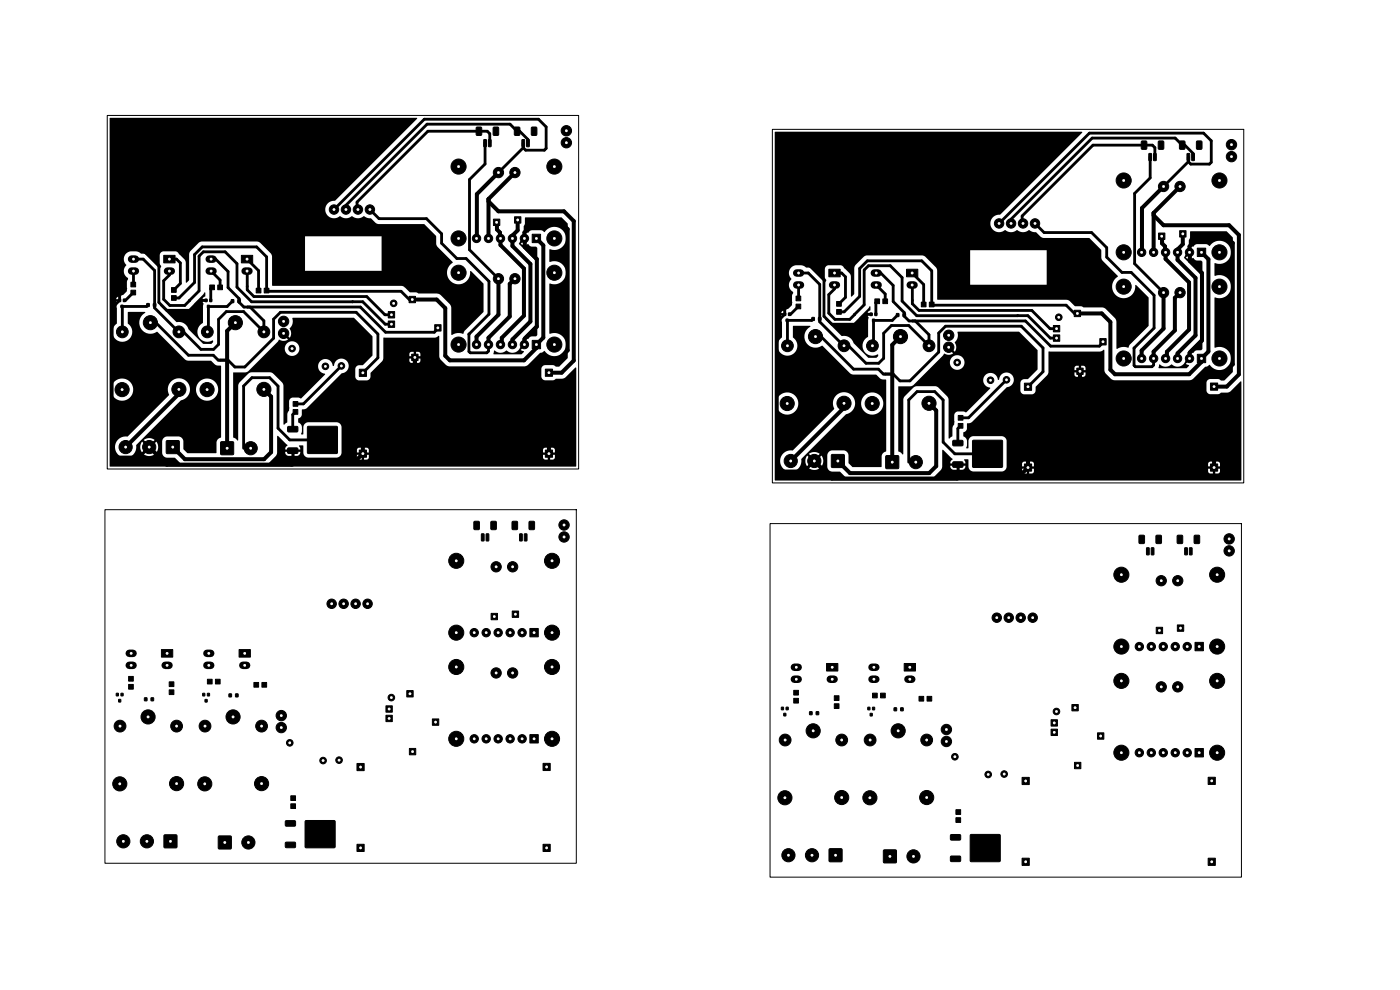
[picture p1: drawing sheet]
<svg xmlns="http://www.w3.org/2000/svg" width="297mm" height="210mm" viewBox="0 0 297 210" stroke-linecap="round" stroke-linejoin="round" font-family="sans-serif">
<g fill="#000" stroke="#000" stroke-width=".21">
<path d="M101.1 27l.9-.1 .2 .2v1.4l-.2 .2h-.7l-.3-.1zM102.6 29.6l.6 .1-.1 1.4-.5-.1zM103.6 29.6l.6 .1-.1 1.4-.5-.1zM104.7 27l.9-.1 .2 .2v1.4l-.2 .2h-.7l-.3-.1zM109.2 27l.9-.1 .2 .2v1.4l-.2 .2h-.7l-.3-.1zM110.7 29.6l.6 .1-.1 1.4-.5-.1zM111.7 29.6l.6 .1-.1 1.4-.5-.1zM112.8 27l.9-.1 .2 .2v1.4l-.2 .2h-.7l-.3-.1zM242.2 30l.9-.1 .2 .1v1.4l-.2 .3h-.7l-.3-.2zM243.7 32.6h.6l-.1 1.5-.5-.1zM244.7 32.6h.6l-.1 1.5-.5-.1zM245.8 30l.9-.1 .2 .1v1.4l-.2 .3h-.7l-.3-.2z"/>
<path d="M250.3 30l.9-.1 .2 .1v1.4l-.2 .3h-.7l-.3-.2zM251.8 32.6h.6l-.1 1.5-.5-.1zM252.8 32.6h.6l-.1 1.5-.5-.1zM253.9 30l.9-.1 .2 .1v1.4l-.2 .3h-.7l-.3-.2zM34.7 54.2h2.4v1.6h-2.4zM51.2 54.2h2.4v1.6h-2.4zM104.7 46.5h1.3v1.3h-1.3zM109.2 46h1.3v1.3h-1.3zM112.9 49.7h1.8v1.8h-1.8zM175.8 57.1h2.4v1.6h-2.4zM192.3 57.1h2.4v1.6h-2.4zM245.8 49.4h1.3v1.4h-1.3z"/>
<path d="M250.3 48.9h1.3v1.4h-1.3zM254 52.6h1.8v1.8h-1.8zM25.2 63.4h.4v.6h-.4zM25.7 64.7h.4v.6h-.4zM26.2 63.4h.4v.6h-.4zM27.8 61.6h1v1h-1zM27.8 59.9h1v1h-1zM31.1 64.4h.6v.6h-.6zM32.5 64.4h.6v.6h-.6zM36.4 61h1v1h-1zM36.4 62.7h1v1h-1zM43.5 63.5h.4v.5h-.4z"/>
<path d="M44 64.8h.4v.5h-.4zM44.5 60.5h1v1h-1zM44.5 63.5h.4v.5h-.4zM46.2 60.5h1v1h-1zM49.1 63.6h.5v.6h-.5zM50.5 63.6h.5v.6h-.5zM54.4 61.1h1v1h-1zM56.1 61.1h1v1h-1zM76.2 78.3h1.5v1.5h-1.5zM82.4 66.1h1.3v1.3h-1.3zM82.4 68.1h1.3v1.3h-1.3zM86.8 62.9h1.3v1.3h-1.3z"/>
<path d="M87.3 75.1h1.4v1.4h-1.4zM92.2 68.9h1.4v1.3h-1.4zM112.9 72.2h1.8v1.8h-1.8zM115.7 78.3h1.5v1.5h-1.5zM166.3 66.4h.4v.5h-.4zM166.8 67.7h.4v.5h-.4zM167.3 66.4h.4v.5h-.4zM168.9 64.5h1v1h-1zM168.9 62.8h1v1h-1zM172.2 67.4h.6v.6h-.6zM173.6 67.4h.6v.6h-.6zM177.5 64h1v1h-1z"/>
<path d="M177.5 65.7h1v1h-1zM184.6 66.4h.4v.5h-.4zM185.1 67.7h.4v.5h-.4zM185.6 63.4h1v1h-1zM185.6 66.4h.4v.5h-.4zM187.3 63.4h1v1h-1zM190.2 66.5h.5v.6h-.5zM191.6 66.5h.5v.6h-.5zM195.5 64.1h1v1h-1zM197.2 64.1h1v1h-1zM223.5 71h1.3v1.4h-1.3zM223.5 69h1.3v1.4h-1.3z"/>
<path d="M227.9 65.8h1.3v1.4h-1.3zM228.4 78.1h1.4v1.3h-1.4zM233.3 71.8h1.4v1.4h-1.4zM254 75.2h1.8v1.7h-1.8zM35.3 93.5h2.7v2.7h-2.7zM46.9 93.8h2.6v2.6h-2.6zM61.1 90.5h1.9l.2 .2v.8l-.2 .1h-1.8l-.2-.2zM61.1 95.1l1.9-.1 .2 .3v.7l-.2 .2h-1.8l-.2-.2zM62.2 85.2h1v1h-1zM62.2 86.9h1v1h-1zM65.3 90.5h6.2v5.6h-6.2zM76.2 95.5h1.5v1.5h-1.5z"/>
<path d="M115.7 95.5h1.5v1.5h-1.5zM176.4 96.5h2.7v2.6h-2.7zM188 96.7h2.6v2.7h-2.6zM202.2 93.5l1.9-.1 .2 .2v.8l-.2 .2h-1.8l-.2-.3zM202.2 98h1.9l.2 .2v.8l-.2 .2-1.8-.1-.2-.2zM203.3 88.1h1v1h-1zM203.3 89.8h1v1h-1zM206.4 93.4h6.2v5.7h-6.2zM217.3 81.3h1.5v1.5h-1.5zM217.3 98.4h1.5v1.5h-1.5zM256.8 81.2h1.5v1.6h-1.5zM256.8 98.4h1.5v1.5h-1.5z"/>
<path d="M100.6 110.6h.9l.2 .1v1.4l-.1 .3h-.8l-.3-.2zM102.2 113.3h.5l-.1 1.5-.5-.1zM103.2 113.3h.5l-.1 1.5-.5-.1zM104.2 110.6h.9l.2 .1v1.4l-.1 .3h-.8l-.3-.2zM108.7 110.6h.9l.2 .1v1.4l-.1 .3h-.8l-.3-.2zM110.3 113.3h.5l-.1 1.5-.5-.1zM111.3 113.3h.5l-.1 1.5-.5-.1zM112.3 110.6h.9l.2 .1v1.4l-.1 .3h-.8l-.3-.2zM241.7 113.6l.9-.1 .2 .2v1.4l-.1 .2h-.8l-.3-.1zM243.3 116.2l.5 .1-.1 1.4-.5-.1zM244.3 116.2l.5 .1-.1 1.4-.5-.1zM245.3 113.6l.9-.1 .2 .2v1.4l-.1 .2h-.8l-.3-.1z"/>
<path d="M249.8 113.6l.9-.1 .2 .2v1.4l-.1 .2h-.8l-.3-.1zM251.4 116.2l.5 .1-.1 1.4-.5-.1zM252.4 116.2l.5 .1-.1 1.4-.5-.1zM253.4 113.6l.9-.1 .2 .2v1.4l-.1 .2h-.8l-.3-.1zM34.2 137.8h2.4v1.6h-2.4zM50.7 137.8h2.4v1.6h-2.4zM104.2 130.1h1.3v1.4h-1.3zM108.7 129.6h1.3v1.4h-1.3zM112.4 133.3h1.8v1.8h-1.8zM245.3 133.1h1.3v1.3h-1.3zM249.8 132.6h1.3v1.3h-1.3zM253.5 136.3h1.8v1.7h-1.8z"/>
<path d="M24.7 147.1h.4v.5h-.4zM25.2 148.4h.4v.5h-.4zM25.7 147.1h.4v.5h-.4zM27.3 145.2h1v1h-1zM27.3 143.5h1v1h-1zM30.7 148h.5v.6h-.5zM32.1 148h.5v.6h-.5zM35.9 144.6h1v1h-1zM35.9 146.3h1v1h-1zM43 147.1h.4v.5h-.4zM43.5 148.4h.4v.5h-.4zM44 144.1h1v1h-1z"/>
<path d="M44 147.1h.4v.5h-.4zM45.7 144.1h1v1h-1zM48.6 147.2h.5v.6h-.5zM50 147.2h.5v.6h-.5zM53.9 144.8h1v1h-1zM55.6 144.8h1v1h-1zM81.9 151.7h1.3v1.4h-1.3zM81.9 149.7h1.3v1.4h-1.3zM86.3 146.5h1.3v1.3h-1.3zM91.7 152.5h1.4v1.4h-1.4zM112.4 155.8h1.8v1.8h-1.8zM165.8 150h.4v.6h-.4z"/>
<path d="M166.3 151.3h.4v.6h-.4zM166.8 150h.4v.6h-.4zM168.4 148.1h1v1h-1zM168.4 146.4h1v1h-1zM171.8 151h.5v.6h-.5zM173.2 151h.5v.6h-.5zM175.3 140.7h2.4v1.6h-2.4zM177 147.6h1v1h-1zM177 149.3h1v1h-1zM184.1 150h.4v.6h-.4zM184.6 151.3h.4v.6h-.4zM185.1 147h1v1h-1z"/>
<path d="M185.1 150h.4v.6h-.4zM186.8 147h1v1h-1zM189.7 150.2h.5v.6h-.5zM191.1 150.2h.5v.6h-.5zM191.8 140.7h2.4v1.6h-2.4zM195 147.7h1v1h-1zM196.7 147.7h1v1h-1zM223 152.7h1.3v1.3h-1.3zM223 154.7h1.3v1.3h-1.3zM227.4 149.4h1.3v1.4h-1.3zM232.8 155.5h1.4v1.3h-1.4zM34.8 177.1h2.7v2.7h-2.7z"/>
<path d="M46.4 177.4h2.6v2.6h-2.6zM60.6 174.1h2l.1 .2v.8l-.2 .2h-1.8l-.2-.3zM60.6 178.7l2-.1 .1 .3v.8l-.2 .1h-1.8l-.2-.2zM61.7 168.8h1v1h-1zM61.7 170.5h1v1h-1zM64.8 174.1h6.2v5.7h-6.2zM75.7 162h1.6v1.5h-1.6zM86.8 158.8h1.4v1.3h-1.4zM115.2 161.9h1.5v1.6h-1.5zM201.7 177.1l2-.1 .1 .3v.8l-.2 .1h-1.8l-.2-.2zM202.8 171.8h1v1h-1zM202.8 173.5h1v1h-1z"/>
<path d="M216.8 164.9h1.6v1.5h-1.6zM227.9 161.7h1.4v1.4h-1.4zM253.5 158.8h1.8v1.8h-1.8zM256.3 164.9h1.5v1.5h-1.5zM75.7 179.1h1.6v1.5h-1.6zM115.2 179.1h1.5v1.5h-1.5zM175.9 180.1h2.7v2.6h-2.7zM187.5 180.3h2.6v2.7h-2.6zM201.7 181.7l2-.1 .1 .2v.8l-.2 .2h-1.8l-.2-.3zM205.9 177.1h6.2v5.6h-6.2zM216.8 182.1h1.6v1.5h-1.6zM256.3 182.1h1.5v1.5h-1.5z"/>
<circle cx="97.3" cy="35.3" r=".17"/>
<circle cx="97.3" cy="35.3" r="1.6"/>
<circle cx="105.7" cy="36.6" r=".17"/>
<circle cx="105.7" cy="36.6" r="1.09"/>
<circle cx="109.2" cy="36.6" r=".18"/>
<circle cx="109.2" cy="36.6" r="1.09"/>
<circle cx="117.6" cy="35.3" r=".17"/>
<circle cx="117.6" cy="35.3" r="1.6"/>
<circle cx="120.2" cy="30.3" r="1.1"/>
<circle cx="120.2" cy="27.7" r="1.1"/>
<circle cx="120.2" cy="27.7" r=".17"/>
<circle cx="120.2" cy="30.3" r=".17"/>
<circle cx="238.4" cy="38.3" r="1.6"/>
<circle cx="238.4" cy="38.3" r=".17"/>
<circle cx="246.8" cy="39.6" r="1.09"/>
<circle cx="246.8" cy="39.6" r=".17"/>
<circle cx="250.3" cy="39.6" r=".17"/>
<circle cx="250.3" cy="39.6" r="1.09"/>
<circle cx="258.7" cy="38.3" r=".18"/>
<circle cx="258.7" cy="38.3" r="1.6"/>
<circle cx="261.3" cy="30.7" r=".18"/>
<circle cx="261.3" cy="33.2" r=".18"/>
<circle cx="261.3" cy="33.2" r="1.1"/>
<circle cx="261.3" cy="30.7" r="1.1"/>
<circle cx="28.3" cy="55" r=".17"/>
<circle cx="28.3" cy="57.5" r=".17"/>
<circle cx="35.9" cy="57.5" r=".17"/>
<circle cx="35.9" cy="55" r=".17"/>
<circle cx="44.8" cy="55" r=".17"/>
<circle cx="44.8" cy="57.5" r=".17"/>
<circle cx="52.4" cy="57.5" r=".17"/>
<circle cx="52.4" cy="55" r=".17"/>
<circle cx="70.9" cy="44.4" r="1"/>
<circle cx="70.9" cy="44.4" r=".17"/>
<circle cx="73.4" cy="44.4" r="1"/>
<circle cx="73.4" cy="44.4" r=".17"/>
<circle cx="75.9" cy="44.4" r="1"/>
<circle cx="75.9" cy="44.4" r=".17"/>
<circle cx="78.5" cy="44.4" r="1"/>
<circle cx="78.5" cy="44.4" r=".17"/>
<circle cx="97.3" cy="50.6" r=".17"/>
<circle cx="97.3" cy="57.9" r=".17"/>
<circle cx="97.3" cy="50.6" r="1.6"/>
<circle cx="97.3" cy="57.9" r="1.6"/>
<circle cx="101.1" cy="50.6" r=".89"/>
<circle cx="101.1" cy="50.6" r=".17"/>
<circle cx="103.6" cy="50.6" r=".89"/>
<circle cx="103.6" cy="50.6" r=".17"/>
<circle cx="105.4" cy="47.2" r=".18"/>
<circle cx="105.7" cy="59.1" r=".17"/>
<circle cx="105.7" cy="59.1" r="1.09"/>
<circle cx="106.2" cy="50.6" r=".89"/>
<circle cx="106.2" cy="50.6" r=".17"/>
<circle cx="108.7" cy="50.6" r=".89"/>
<circle cx="108.7" cy="50.6" r=".17"/>
<circle cx="109.2" cy="59.1" r="1.09"/>
<circle cx="109.2" cy="59.1" r=".18"/>
<circle cx="109.8" cy="46.7" r=".17"/>
<circle cx="111.3" cy="50.6" r=".89"/>
<circle cx="111.3" cy="50.6" r=".17"/>
<circle cx="113.8" cy="50.6" r=".17"/>
<circle cx="117.6" cy="50.6" r=".17"/>
<circle cx="117.6" cy="57.9" r=".17"/>
<circle cx="117.6" cy="50.6" r="1.6"/>
<circle cx="117.6" cy="57.9" r="1.6"/>
<circle cx="169.4" cy="57.9" r=".17"/>
<circle cx="177" cy="57.9" r=".17"/>
<circle cx="185.9" cy="57.9" r=".18"/>
<circle cx="193.5" cy="57.9" r=".18"/>
<circle cx="212" cy="47.4" r="1"/>
<circle cx="212" cy="47.4" r=".17"/>
<circle cx="214.5" cy="47.4" r="1"/>
<circle cx="214.5" cy="47.4" r=".17"/>
<circle cx="217" cy="47.4" r="1"/>
<circle cx="217" cy="47.4" r=".17"/>
<circle cx="219.6" cy="47.4" r="1"/>
<circle cx="219.6" cy="47.4" r=".17"/>
<circle cx="238.4" cy="53.5" r="1.6"/>
<circle cx="238.4" cy="53.5" r=".17"/>
<circle cx="242.2" cy="53.5" r=".89"/>
<circle cx="242.2" cy="53.5" r=".17"/>
<circle cx="244.7" cy="53.5" r=".89"/>
<circle cx="244.7" cy="53.5" r=".17"/>
<circle cx="246.5" cy="50.1" r=".18"/>
<circle cx="247.3" cy="53.5" r=".89"/>
<circle cx="247.3" cy="53.5" r=".17"/>
<circle cx="249.8" cy="53.5" r=".89"/>
<circle cx="249.8" cy="53.5" r=".17"/>
<circle cx="250.9" cy="49.6" r=".17"/>
<circle cx="252.4" cy="53.5" r=".89"/>
<circle cx="252.4" cy="53.5" r=".17"/>
<circle cx="254.9" cy="53.5" r=".18"/>
<circle cx="258.7" cy="53.5" r=".18"/>
<circle cx="258.7" cy="53.5" r="1.6"/>
<circle cx="26" cy="70.4" r=".18"/>
<circle cx="26" cy="70.4" r="1.25"/>
<circle cx="31.9" cy="68.4" r=".17"/>
<circle cx="31.9" cy="68.4" r="1.5"/>
<circle cx="38" cy="70.4" r=".18"/>
<circle cx="38" cy="70.4" r="1.25"/>
<circle cx="44" cy="70.4" r=".18"/>
<circle cx="44" cy="70.4" r="1.25"/>
<circle cx="49.9" cy="68.4" r=".18"/>
<circle cx="49.9" cy="68.4" r="1.5"/>
<circle cx="56" cy="70.4" r=".18"/>
<circle cx="56" cy="70.4" r="1.25"/>
<circle cx="60.2" cy="70.7" r="1.1"/>
<circle cx="60.2" cy="68.2" r="1.1"/>
<circle cx="60.2" cy="70.7" r=".17"/>
<circle cx="60.2" cy="68.2" r=".17"/>
<circle cx="62" cy="73.9" r=".7"/>
<circle cx="62" cy="74" r=".17"/>
<circle cx="69" cy="77.7" r=".17"/>
<circle cx="69" cy="77.7" r=".7"/>
<circle cx="72.4" cy="77.6" r=".7"/>
<circle cx="72.4" cy="77.6" r=".17"/>
<circle cx="77" cy="79.1" r=".17"/>
<circle cx="83" cy="66.8" r=".17"/>
<circle cx="83" cy="68.8" r=".17"/>
<circle cx="83.5" cy="64.3" r=".7"/>
<circle cx="83.5" cy="64.3" r=".18"/>
<circle cx="87.5" cy="63.5" r=".17"/>
<circle cx="88" cy="75.8" r=".17"/>
<circle cx="92.9" cy="69.6" r=".17"/>
<circle cx="97.3" cy="73.1" r=".17"/>
<circle cx="97.3" cy="73.1" r="1.6"/>
<circle cx="101.1" cy="73.1" r=".89"/>
<circle cx="101.1" cy="73.1" r=".17"/>
<circle cx="103.6" cy="73.1" r=".89"/>
<circle cx="103.6" cy="73.1" r=".17"/>
<circle cx="106.2" cy="73.1" r=".89"/>
<circle cx="106.2" cy="73.1" r=".17"/>
<circle cx="108.7" cy="73.1" r=".89"/>
<circle cx="108.7" cy="73.1" r=".17"/>
<circle cx="111.3" cy="73.1" r=".89"/>
<circle cx="111.3" cy="73.1" r=".17"/>
<circle cx="113.8" cy="73.1" r=".17"/>
<circle cx="116.5" cy="79.1" r=".17"/>
<circle cx="117.6" cy="73.1" r=".17"/>
<circle cx="117.6" cy="73.1" r="1.6"/>
<circle cx="167.1" cy="73.4" r=".17"/>
<circle cx="167.1" cy="73.3" r="1.25"/>
<circle cx="169.4" cy="60.5" r=".17"/>
<circle cx="173" cy="71.4" r=".18"/>
<circle cx="173" cy="71.4" r="1.5"/>
<circle cx="177" cy="60.5" r=".17"/>
<circle cx="179.1" cy="73.4" r=".17"/>
<circle cx="179.1" cy="73.3" r="1.25"/>
<circle cx="185.1" cy="73.4" r=".17"/>
<circle cx="185.1" cy="73.3" r="1.25"/>
<circle cx="185.9" cy="60.5" r=".18"/>
<circle cx="191" cy="71.4" r=".18"/>
<circle cx="191" cy="71.4" r="1.5"/>
<circle cx="193.5" cy="60.5" r=".18"/>
<circle cx="197.1" cy="73.4" r=".17"/>
<circle cx="197.1" cy="73.3" r="1.25"/>
<circle cx="201.3" cy="73.7" r="1.1"/>
<circle cx="201.3" cy="71.1" r="1.1"/>
<circle cx="201.3" cy="73.7" r=".17"/>
<circle cx="201.3" cy="71.1" r=".17"/>
<circle cx="203.1" cy="76.9" r=".7"/>
<circle cx="203.1" cy="76.9" r=".17"/>
<circle cx="224.1" cy="71.7" r=".17"/>
<circle cx="224.1" cy="69.7" r=".17"/>
<circle cx="224.6" cy="67.3" r=".7"/>
<circle cx="224.6" cy="67.3" r=".17"/>
<circle cx="228.6" cy="66.5" r=".17"/>
<circle cx="229.1" cy="78.8" r=".17"/>
<circle cx="234" cy="72.5" r=".17"/>
<circle cx="238.4" cy="60.8" r="1.6"/>
<circle cx="238.4" cy="76" r="1.6"/>
<circle cx="238.4" cy="76" r=".17"/>
<circle cx="238.4" cy="60.8" r=".17"/>
<circle cx="242.2" cy="76" r=".89"/>
<circle cx="242.2" cy="76" r=".17"/>
<circle cx="244.7" cy="76" r=".89"/>
<circle cx="244.7" cy="76" r=".17"/>
<circle cx="246.8" cy="62.1" r="1.09"/>
<circle cx="246.8" cy="62.1" r=".17"/>
<circle cx="247.3" cy="76" r=".89"/>
<circle cx="247.3" cy="76" r=".17"/>
<circle cx="249.8" cy="76" r=".89"/>
<circle cx="249.8" cy="76" r=".17"/>
<circle cx="250.3" cy="62.1" r=".17"/>
<circle cx="250.3" cy="62.1" r="1.09"/>
<circle cx="252.4" cy="76" r=".89"/>
<circle cx="252.4" cy="76" r=".17"/>
<circle cx="254.9" cy="76" r=".18"/>
<circle cx="258.7" cy="76" r=".18"/>
<circle cx="258.7" cy="60.8" r=".18"/>
<circle cx="258.7" cy="76" r="1.6"/>
<circle cx="258.7" cy="60.8" r="1.6"/>
<circle cx="25.9" cy="82.7" r=".17"/>
<circle cx="25.9" cy="82.6" r="1.5"/>
<circle cx="26.7" cy="94.8" r=".17"/>
<circle cx="26.7" cy="94.8" r="1.4"/>
<circle cx="31.7" cy="94.8" r="1.4"/>
<circle cx="31.7" cy="94.8" r=".17"/>
<circle cx="36.7" cy="94.8" r=".17"/>
<circle cx="38" cy="82.6" r=".17"/>
<circle cx="38" cy="82.6" r="1.5"/>
<circle cx="43.9" cy="82.7" r=".18"/>
<circle cx="43.9" cy="82.6" r="1.5"/>
<circle cx="48.2" cy="95.1" r=".17"/>
<circle cx="53.2" cy="95.1" r="1.4"/>
<circle cx="53.2" cy="95.1" r=".17"/>
<circle cx="56" cy="82.6" r=".18"/>
<circle cx="56" cy="82.6" r="1.5"/>
<circle cx="77" cy="96.2" r=".17"/>
<circle cx="116.5" cy="96.2" r=".17"/>
<circle cx="167" cy="85.6" r="1.5"/>
<circle cx="167" cy="85.6" r=".17"/>
<circle cx="167.8" cy="97.8" r="1.4"/>
<circle cx="167.8" cy="97.8" r=".17"/>
<circle cx="172.8" cy="97.8" r="1.4"/>
<circle cx="172.8" cy="97.8" r=".17"/>
<circle cx="177.8" cy="97.8" r=".17"/>
<circle cx="179.1" cy="85.5" r="1.5"/>
<circle cx="179.1" cy="85.5" r=".17"/>
<circle cx="185" cy="85.6" r=".17"/>
<circle cx="185" cy="85.6" r="1.5"/>
<circle cx="189.3" cy="98" r=".17"/>
<circle cx="194.3" cy="98" r="1.4"/>
<circle cx="194.3" cy="98" r=".17"/>
<circle cx="197.1" cy="85.5" r=".17"/>
<circle cx="197.1" cy="85.5" r="1.5"/>
<circle cx="210.1" cy="80.7" r=".17"/>
<circle cx="210.1" cy="80.7" r=".7"/>
<circle cx="213.5" cy="80.6" r=".7"/>
<circle cx="213.5" cy="80.6" r=".17"/>
<circle cx="218.1" cy="82" r=".17"/>
<circle cx="218.1" cy="99.2" r=".17"/>
<circle cx="257.6" cy="99.2" r=".18"/>
<circle cx="257.6" cy="82" r=".18"/>
<circle cx="96.8" cy="119" r="1.6"/>
<circle cx="96.8" cy="119" r=".17"/>
<circle cx="117.1" cy="119" r="1.6"/>
<circle cx="117.1" cy="119" r=".17"/>
<circle cx="119.7" cy="113.9" r="1.1"/>
<circle cx="119.7" cy="111.4" r="1.1"/>
<circle cx="119.7" cy="113.9" r=".17"/>
<circle cx="119.7" cy="111.4" r=".17"/>
<circle cx="260.8" cy="114.3" r=".18"/>
<circle cx="260.8" cy="116.9" r=".18"/>
<circle cx="260.8" cy="114.3" r="1.1"/>
<circle cx="260.8" cy="116.9" r="1.1"/>
<circle cx="27.8" cy="138.6" r=".17"/>
<circle cx="35.4" cy="138.6" r=".17"/>
<circle cx="44.3" cy="138.6" r=".18"/>
<circle cx="51.9" cy="138.6" r=".18"/>
<circle cx="70.4" cy="128.1" r="1"/>
<circle cx="70.4" cy="128.1" r=".17"/>
<circle cx="72.9" cy="128.1" r="1"/>
<circle cx="72.9" cy="128.1" r=".17"/>
<circle cx="75.4" cy="128.1" r="1"/>
<circle cx="75.4" cy="128.1" r=".17"/>
<circle cx="78" cy="128.1" r="1"/>
<circle cx="78" cy="128.1" r=".17"/>
<circle cx="96.8" cy="134.2" r="1.6"/>
<circle cx="96.8" cy="134.2" r=".17"/>
<circle cx="100.6" cy="134.2" r=".89"/>
<circle cx="100.6" cy="134.2" r=".17"/>
<circle cx="103.1" cy="134.2" r=".89"/>
<circle cx="103.1" cy="134.2" r=".17"/>
<circle cx="104.9" cy="130.8" r=".17"/>
<circle cx="105.3" cy="120.2" r="1.09"/>
<circle cx="105.3" cy="120.2" r=".17"/>
<circle cx="105.7" cy="134.2" r=".89"/>
<circle cx="105.7" cy="134.2" r=".17"/>
<circle cx="108.2" cy="134.2" r=".89"/>
<circle cx="108.2" cy="134.2" r=".17"/>
<circle cx="108.8" cy="120.2" r=".17"/>
<circle cx="108.8" cy="120.2" r="1.09"/>
<circle cx="109.3" cy="130.3" r=".17"/>
<circle cx="110.8" cy="134.2" r=".89"/>
<circle cx="110.8" cy="134.2" r=".17"/>
<circle cx="113.3" cy="134.2" r=".17"/>
<circle cx="117.1" cy="134.2" r="1.6"/>
<circle cx="117.1" cy="134.2" r=".17"/>
<circle cx="211.5" cy="131" r="1"/>
<circle cx="211.5" cy="131" r=".18"/>
<circle cx="214" cy="131" r="1"/>
<circle cx="214" cy="131" r=".18"/>
<circle cx="216.5" cy="131" r="1"/>
<circle cx="216.5" cy="131" r=".18"/>
<circle cx="219.1" cy="131" r="1"/>
<circle cx="219.1" cy="131" r=".18"/>
<circle cx="237.9" cy="121.9" r="1.6"/>
<circle cx="237.9" cy="137.2" r="1.6"/>
<circle cx="237.9" cy="121.9" r=".18"/>
<circle cx="237.9" cy="137.2" r=".18"/>
<circle cx="241.7" cy="137.2" r=".89"/>
<circle cx="241.7" cy="137.2" r=".18"/>
<circle cx="244.2" cy="137.2" r=".89"/>
<circle cx="244.2" cy="137.2" r=".18"/>
<circle cx="246" cy="133.7" r=".18"/>
<circle cx="246.4" cy="123.2" r="1.09"/>
<circle cx="246.4" cy="123.2" r=".17"/>
<circle cx="246.8" cy="137.2" r=".89"/>
<circle cx="246.8" cy="137.2" r=".18"/>
<circle cx="249.3" cy="137.2" r=".89"/>
<circle cx="249.3" cy="137.2" r=".18"/>
<circle cx="249.9" cy="123.2" r=".17"/>
<circle cx="249.9" cy="123.2" r="1.09"/>
<circle cx="250.4" cy="133.2" r=".17"/>
<circle cx="251.9" cy="137.2" r=".89"/>
<circle cx="251.9" cy="137.2" r=".18"/>
<circle cx="254.4" cy="137.2" r=".18"/>
<circle cx="258.2" cy="121.9" r=".18"/>
<circle cx="258.2" cy="137.2" r=".18"/>
<circle cx="258.2" cy="121.9" r="1.6"/>
<circle cx="258.2" cy="137.2" r="1.6"/>
<circle cx="25.5" cy="154" r=".17"/>
<circle cx="25.5" cy="154" r="1.25"/>
<circle cx="27.8" cy="141.1" r=".17"/>
<circle cx="31.4" cy="152.1" r=".17"/>
<circle cx="31.4" cy="152.1" r="1.5"/>
<circle cx="35.4" cy="141.1" r=".17"/>
<circle cx="37.5" cy="154" r=".17"/>
<circle cx="37.5" cy="154" r="1.25"/>
<circle cx="43.5" cy="154" r=".17"/>
<circle cx="43.5" cy="154" r="1.25"/>
<circle cx="44.3" cy="141.1" r=".18"/>
<circle cx="49.4" cy="152.1" r=".17"/>
<circle cx="49.4" cy="152.1" r="1.5"/>
<circle cx="51.9" cy="141.1" r=".18"/>
<circle cx="55.5" cy="154" r=".17"/>
<circle cx="55.5" cy="154" r="1.25"/>
<circle cx="59.7" cy="151.8" r="1.1"/>
<circle cx="59.7" cy="154.3" r="1.1"/>
<circle cx="59.7" cy="151.8" r=".17"/>
<circle cx="59.7" cy="154.3" r=".17"/>
<circle cx="61.5" cy="157.6" r=".7"/>
<circle cx="61.5" cy="157.6" r=".17"/>
<circle cx="82.6" cy="150.4" r=".17"/>
<circle cx="82.6" cy="152.4" r=".17"/>
<circle cx="83" cy="148" r=".7"/>
<circle cx="83" cy="148" r=".18"/>
<circle cx="87" cy="147.2" r=".18"/>
<circle cx="87.5" cy="159.4" r=".17"/>
<circle cx="92.4" cy="153.2" r=".17"/>
<circle cx="96.8" cy="156.7" r="1.6"/>
<circle cx="96.8" cy="141.5" r="1.6"/>
<circle cx="96.8" cy="141.5" r=".17"/>
<circle cx="96.8" cy="156.7" r=".17"/>
<circle cx="100.6" cy="156.7" r=".89"/>
<circle cx="100.6" cy="156.7" r=".17"/>
<circle cx="103.1" cy="156.7" r=".89"/>
<circle cx="103.1" cy="156.7" r=".17"/>
<circle cx="105.3" cy="142.8" r="1.09"/>
<circle cx="105.3" cy="142.8" r=".17"/>
<circle cx="105.7" cy="156.7" r=".89"/>
<circle cx="105.7" cy="156.7" r=".17"/>
<circle cx="108.2" cy="156.7" r=".89"/>
<circle cx="108.2" cy="156.7" r=".17"/>
<circle cx="108.8" cy="142.8" r=".17"/>
<circle cx="108.8" cy="142.8" r="1.09"/>
<circle cx="110.8" cy="156.7" r=".89"/>
<circle cx="110.8" cy="156.7" r=".17"/>
<circle cx="113.3" cy="156.7" r=".17"/>
<circle cx="117.1" cy="156.7" r="1.6"/>
<circle cx="117.1" cy="141.5" r="1.6"/>
<circle cx="117.1" cy="141.5" r=".17"/>
<circle cx="117.1" cy="156.7" r=".17"/>
<circle cx="166.6" cy="157" r="1.25"/>
<circle cx="166.6" cy="157" r=".17"/>
<circle cx="168.9" cy="144.1" r=".17"/>
<circle cx="168.9" cy="141.5" r=".17"/>
<circle cx="172.5" cy="155" r="1.5"/>
<circle cx="172.5" cy="155" r=".17"/>
<circle cx="176.5" cy="141.5" r=".17"/>
<circle cx="176.5" cy="144.1" r=".17"/>
<circle cx="178.6" cy="157" r=".17"/>
<circle cx="178.6" cy="157" r="1.25"/>
<circle cx="184.6" cy="157" r=".17"/>
<circle cx="184.6" cy="157" r="1.25"/>
<circle cx="185.4" cy="144.1" r=".17"/>
<circle cx="185.4" cy="141.5" r=".17"/>
<circle cx="190.5" cy="155" r=".17"/>
<circle cx="190.5" cy="155" r="1.5"/>
<circle cx="193" cy="144.1" r=".17"/>
<circle cx="193" cy="141.5" r=".17"/>
<circle cx="196.6" cy="157" r=".17"/>
<circle cx="196.6" cy="157" r="1.25"/>
<circle cx="200.8" cy="157.3" r="1.1"/>
<circle cx="200.8" cy="154.8" r="1.1"/>
<circle cx="200.8" cy="157.3" r=".17"/>
<circle cx="200.8" cy="154.8" r=".17"/>
<circle cx="223.7" cy="155.3" r=".18"/>
<circle cx="223.7" cy="153.3" r=".18"/>
<circle cx="224.1" cy="150.9" r=".7"/>
<circle cx="224.1" cy="150.9" r=".17"/>
<circle cx="228.1" cy="150.1" r=".17"/>
<circle cx="233.5" cy="156.1" r=".17"/>
<circle cx="237.9" cy="144.4" r="1.6"/>
<circle cx="237.9" cy="159.7" r="1.6"/>
<circle cx="237.9" cy="144.4" r=".18"/>
<circle cx="237.9" cy="159.7" r=".18"/>
<circle cx="241.7" cy="159.7" r=".89"/>
<circle cx="241.7" cy="159.7" r=".18"/>
<circle cx="244.2" cy="159.7" r=".89"/>
<circle cx="244.2" cy="159.7" r=".18"/>
<circle cx="246.4" cy="145.7" r="1.09"/>
<circle cx="246.4" cy="145.7" r=".17"/>
<circle cx="246.8" cy="159.7" r=".89"/>
<circle cx="246.8" cy="159.7" r=".18"/>
<circle cx="249.3" cy="159.7" r=".89"/>
<circle cx="249.3" cy="159.7" r=".18"/>
<circle cx="249.9" cy="145.7" r=".17"/>
<circle cx="249.9" cy="145.7" r="1.09"/>
<circle cx="251.9" cy="159.7" r=".89"/>
<circle cx="251.9" cy="159.7" r=".18"/>
<circle cx="254.4" cy="159.7" r=".18"/>
<circle cx="258.2" cy="159.7" r=".18"/>
<circle cx="258.2" cy="144.4" r=".18"/>
<circle cx="258.2" cy="144.4" r="1.6"/>
<circle cx="258.2" cy="159.7" r="1.6"/>
<circle cx="25.4" cy="166.3" r=".17"/>
<circle cx="25.4" cy="166.3" r="1.5"/>
<circle cx="26.2" cy="178.5" r="1.4"/>
<circle cx="26.2" cy="178.5" r=".17"/>
<circle cx="31.2" cy="178.5" r="1.4"/>
<circle cx="31.2" cy="178.5" r=".17"/>
<circle cx="36.2" cy="178.5" r=".17"/>
<circle cx="37.5" cy="166.2" r="1.5"/>
<circle cx="37.5" cy="166.2" r=".17"/>
<circle cx="43.4" cy="166.3" r=".17"/>
<circle cx="43.4" cy="166.3" r="1.5"/>
<circle cx="47.7" cy="178.7" r=".17"/>
<circle cx="52.7" cy="178.7" r="1.4"/>
<circle cx="52.7" cy="178.7" r=".17"/>
<circle cx="55.5" cy="166.2" r=".17"/>
<circle cx="55.5" cy="166.2" r="1.5"/>
<circle cx="68.5" cy="161.3" r=".17"/>
<circle cx="68.5" cy="161.3" r=".7"/>
<circle cx="71.9" cy="161.2" r=".7"/>
<circle cx="71.9" cy="161.3" r=".17"/>
<circle cx="76.5" cy="179.9" r=".17"/>
<circle cx="76.5" cy="162.7" r=".17"/>
<circle cx="116" cy="179.9" r=".17"/>
<circle cx="116" cy="162.7" r=".17"/>
<circle cx="166.5" cy="169.2" r="1.5"/>
<circle cx="166.5" cy="169.2" r=".17"/>
<circle cx="178.6" cy="169.2" r="1.5"/>
<circle cx="178.6" cy="169.2" r=".17"/>
<circle cx="184.5" cy="169.2" r=".17"/>
<circle cx="184.5" cy="169.2" r="1.5"/>
<circle cx="196.6" cy="169.2" r=".17"/>
<circle cx="196.6" cy="169.2" r="1.5"/>
<circle cx="202.6" cy="160.5" r=".7"/>
<circle cx="202.6" cy="160.5" r=".18"/>
<circle cx="209.6" cy="164.3" r=".17"/>
<circle cx="209.6" cy="164.3" r=".7"/>
<circle cx="213" cy="164.2" r=".18"/>
<circle cx="213" cy="164.2" r=".7"/>
<circle cx="217.6" cy="165.7" r=".18"/>
<circle cx="228.6" cy="162.4" r=".18"/>
<circle cx="257.1" cy="165.6" r=".18"/>
<circle cx="167.3" cy="181.4" r="1.4"/>
<circle cx="167.3" cy="181.4" r=".17"/>
<circle cx="172.3" cy="181.4" r="1.4"/>
<circle cx="172.3" cy="181.4" r=".17"/>
<circle cx="177.3" cy="181.4" r=".17"/>
<circle cx="188.8" cy="181.7" r=".18"/>
<circle cx="193.8" cy="181.7" r=".18"/>
<circle cx="193.8" cy="181.7" r="1.4"/>
<circle cx="217.6" cy="182.8" r=".18"/>
<circle cx="257.1" cy="182.8" r=".18"/>
</g>
<g fill="none" stroke="#000" stroke-width="1.6">
<path d="M27.9 57.5h.8M27.9 55h.8M35.5 57.5h.8M44.4 57.5h.8M44.4 55h.8M52 57.5h.8M169 57.9h.8M185.5 57.9h.8M169 60.5h.8M176.6 60.5h.8M185.5 60.5h.8M193.1 60.5h.8"/>
<path d="M27.4 138.6h.8M43.9 138.6h.8M27.4 141.1h.8M35 141.1h.8M43.9 141.1h.8M51.5 141.1h.8M168.5 144.1h.8M168.5 141.5h.8M176.1 144.1h.8M185 144.1h.8M185 141.5h.8M192.6 144.1h.8"/>
</g>
<g fill="none" stroke="#000" stroke-width=".6">
<path d="M102.9 30.4v4.4l-3.3 3.3v14.9l6.1 6.1M103.9 30.4v-2l-.5-.6h-12.6l-15.1 15.1v1.4l.2 .2M111 31.3l.5 .6h4l.4-.4v-4.6l-1.7-1.6h-24.2l-19.1 19.2M111 31.3l-5.3 5.3M111 30.4v.9M112 30.4v-.8l-1.7-1.8h-.6l-1.5-1.5h-17.6l-17.2 17.2v1M244 33.3v4.4l-3.3 3.3v14.9l6.1 6.2M245 33.3v-2l-.5-.5h-12.6l-15.1 15v1.4l.2 .2M252.1 34.3l.5 .5h4l.4-.4v-4.5l-1.7-1.7h-24.2l-19.1 19.2M252.1 34.3l-5.3 5.3M252.1 33.3v1M253.1 33.3v-.8l-1.7-1.7h-.6l-1.5-1.5h-17.6l-17.2 17.2v.9"/>
<path d="M28.3 55h2.1l2.4 2.4v7.9l5.1 5.1h1l3.7 3.7h2.7l1.1-1v-5.3l1.6-1.7h3.7l4.3 4.3v-2.3l-2.9-3M28.3 57.5v2.9M35.9 57.5v.8l-1.2 1.3v3.9l1.3 1.3h3.2l3-3.1v-7.4l.9-.9h4.7l2.5 2.5v5l3.1 3.1h23.6l4.7 4.8h1.3M35.9 55h1.5l.9 .8v4.3l-1.4 1.4M44.8 55h.9l2.7 2.6v3.4l2.3 2.4v.7l1 1h24.7l5.4 5.4h10.3l1-.9M44.8 57.5l1.9 1.9v1.6M52.4 57.5l.1 4 1.4 1.4h23.9M52.4 55l2.5 2.4v3.9l-.3 .2M78.5 44.5l1.9 1.9h10.1l3.2 3.2v2l3.2 3.2h2l4.8 4.9v7l-4.2 4.2v3.7l.3 .2h3.5l.3-.3v-1.4M169.4 57.9h2.1l2.4 2.4v8l5.1 5.1h1l3.7 3.7h2.7l1.1-1.1v-5.3l1.6-1.6h3.7l4.3 4.3v-2.4l-2.9-2.9M177 57.9h1.5l.9 .8v4.4l-1.4 1.4M185.9 57.9h.9l2.7 2.7v3.4l2.3 2.3v.8l1 1h24.7l5.4 5.3h10.3l1-.9"/>
<path d="M193.5 57.9l2.5 2.5v3.8l-.3 .3M219.6 47.4l1.9 1.9h10.1l3.2 3.2v2.1l3.2 3.2h2l4.8 4.8v7l-4.2 4.2M28.3 62.1l-1.7 1.6h-.2M31.4 64.7l-.3 .3h-5.2l.1 5.4M31.9 68.5h1.2l6.9 6.9h5.3l1 1h2.1l1.4 1.5h2.1l6.1-6.2v-4l1.5-1.4h16.1l4.6 4.6v5l-3.2 3.2M40.2 63.8h.1M43.7 63.7h-.9l-2.1 2.1h-5.3l-1.7-1.7v-7.7l-3.7-3.7-4.6 .1v10.9l-1.6 1.6v30.5l1.1 1.2h4.6l2.2-2.2M45 61l-.3 .2v2.5M49.3 63.9l-1.1 1.1h-4v5.2l-.2 .2M56.6 61.6l.1 .2h28.4l1.7 1.7h.7M56.6 61.6v-7.1l-2.2-2.1h-11.5l-1.6 1.6v5.9l-3.3 3.3h-1.1M56.6 61.6h.1"/>
<path d="M72.4 77.6l-8 8.1h-1.7M74.8 64h.1M77.8 62.9l3.9 3.9h1.3M169.4 65l-1.7 1.7h-.2M169.4 60.5v2.8M172.5 67.7l-.3 .3h-5.2l.1 5.4M173 71.4h1.2l6.9 6.9h5.3l1 1.1h2.1l1.4 1.4h2.1l6.1-6.1v-4l1.5-1.5h16.1l4.6 4.6v5l-3.2 3.2M177 60.5v.8l-1.2 1.2v3.9l1.3 1.4h3.2l3-3.1v-7.4l.9-.9h4.7l2.5 2.5v5l3.1 3.1h23.6l4.7 4.7h1.3M181.3 66.7v.1M184.8 66.7h-.9l-2.1 2.1h-5.3l-1.7-1.7v-7.7l-3.7-3.8-4.6 .1v11l-1.6 1.5v30.6l1.1 1.1h4.6l2.2-2.1M184.8 66.7h.1M185.9 60.5l1.9 1.9v1.5"/>
<path d="M186.1 63.9l-.3 .3v2.5M190.4 66.8l-1.1 1.2h-4v5.1l-.2 .3M193.5 60.5l.1 3.9 1.4 1.5h23.9l3.9 3.8h1.3M197.7 64.6l.1 .1h28.4l1.7 1.8h.7M197.7 64.6v-7.1l-2.2-2.2h-11.5l-1.6 1.7v5.9l-3.3 3.3h-1.1M197.7 64.6h.1M215.9 67h.1M240.6 73.8v3.7l.3 .3h3.5l.3-.4v-1.4M240.6 73.8h.1M62.1 95.6l.1 2.7M62.7 87.4l-.6 .6v3M68.4 93.3h-6.9l-2.5-2.5v-8.9l-1.8-1.8h-3.7l-1.8 1.8v13.2"/>
<path d="M203.2 98.6l.1 2.7M203.8 90.3l-.6 .6v3.1M209.5 96.3h-6.9l-2.5-2.5v-8.9l-1.8-1.8h-3.7l-1.8 1.7v13.2M213.5 80.6l-8 8h-1.7"/>
</g>
<g fill="none" stroke="#000" stroke-width=".85">
<path d="M105.7 36.6l-4.5 4.6-.1 9.4M109.2 36.6l-5.6 5.6v8.4M246.8 39.6l-4.5 4.5-.1 9.4M250.3 39.6l-5.6 5.6v8.3M103.6 42.7l2.1 2.1h14l2 2.1v29.6l-2.5 2.6h-2.7M105.4 47.2v1.5l.7 .6 .1 2.7 5 5v10l-4.7 4.7v1.1l-.3 .3M105.7 59.1v7.7l-4.6 4.6v1.7M109.2 59.1l-1.1 1.1v6.9l-4.5 4.6v1.4M109.8 46.7v2.2l-1.1 1.1v2.2l3.8 3.8v12.2l-3.8 3.8v1.1M109.8 46.7h.1M113.8 50.6l1.5 1.4v19.6l-1.5 1.5v.7l-2.6 2.6h-15.8l-.9-.9v-10.1l-1.9-1.9h-5.1M244.7 45.7l2.1 2.1h14l2 2.1v29.5l-2.5 2.6h-2.7"/>
<path d="M246.5 50.1v1.5l.7 .7 .1 2.6 5 5v10l-4.7 4.7v1.2l-.3 .2M246.5 50.7h.1M250.9 49.6v2.2l-1.1 1.1v2.2l3.8 3.9v12.2l-3.8 3.8v1M254.9 53.5l1.5 1.5v19.6l-1.5 1.4v.8l-2.6 2.6h-15.8l-.9-1v-10.1l-1.9-1.8h-5.1M49.9 68.5l-1.7 1.7v24.9M60.3 70.7h.1M88 77.5l-5.6 5.6h-3l-2.4 2.4v10.7l-2.1 2.1h-12.7l-.3 .3h-26.5l-3.7-3.8M88 75.8v1.8l.7 .7h23.2M111.3 73.1v-1.2l2.6-2.6v-14.3l-2.6-2.6v-3.1l2.3-2.3h5.3l1.5 1.6v25.7l-2.6 2.7h-4.6l-1.3 1.3M111.9 78.3l4.6 4.6v13.3M191 71.4l-1.7 1.8v24.8M201.4 73.7h.1"/>
<path d="M229.1 78.8v1.7l.7 .8h23.2M246.8 62.1v7.6l-4.6 4.7v1.6M250.3 62.1l-1.1 1.1v6.9l-4.5 4.5v1.4M252.4 76v-1.1l2.6-2.7v-14.3l-2.6-2.5v-3.1l2.3-2.4h5.3l1.5 1.7v25.7l-2.6 2.7h-4.6l-1.3 1.3M38 82.6v.9l-11.3 11.3M56 82.6l1.5 1.5v11.8l-1.5 1.5h-16.8l-2.5-2.6M179.1 85.6v.9l-11.3 11.3M197.1 85.6l1.5 1.5v11.8l-1.5 1.5h-16.8l-2.5-2.6M229.1 80.5l-5.6 5.5h-3l-2.4 2.5v10.7l-2.1 2.1h-12.7l-.3 .2h-26.5l-3.7-3.7M253 81.3l4.6 4.5v13.4"/>
</g>
<path d="M23.3 25h65.2v.2l-17.4 17.4a1.9 1.9 0 0 0-2 2.5 1.9 1.9 0 0 0 3.1 .8 2.1 2.1 0 0 0 2.5 0 2.1 2.1 0 0 0 2.6 0l.6 .3 .8 .1 1 1 .6 .2h9.7l2.5 2.6v1.6l.3 .6 3.2 3.3v.2a2.43 2.43 0 0 0-1.1 1.7h-14v-7.4h-16.2v7.4h30.2a2.49 2.49 0 0 0 2.4 2.8 2.49 2.49 0 0 0 2.5-2.8l2.8 2.7v5.9l-4 4-.3 .7h-.2a3.4 3.4 0 0 0-2.3 .2l-.1-5.9-.3-.6-1.9-1.9-.6-.3h-4.1l-.5-.3h-1.3l-1.2-1.1-.6-.3h-27.4l-.2-6.5-2.4-2.6-.5-.2-11.9-.1-.5 .2-1.9 1.9-.2 .4-.1 5.7-.5 .6-.2-.1v-4.4l-.3-.5-1.5-1.6-.4-.1h-2.5l-.6 .3-.2 .4v1.8l.3 .7-.3 .4-2.8-2.8-.6-.3a1.09 1.09 0 0 1-1.1-.4h-1.9a1.72 1.72 0 0 0-.7 2.9 1.75 1.75 0 0 0 .4 2.8l-.3 .6v2.1l-1.6 1.4-.3-.2-.4 .4 .6 .2v.3l-.6 .1 .3 .4-.2 .5 .1 3.7a2.13 2.13 0 0 0-.5 3.2 2.13 2.13 0 0 0 3.3 0 2.13 2.13 0 0 0-.5-3.2l.1-2.4h3.5l.1 .1a2.44 2.44 0 0 0-.9 3.4 2.44 2.44 0 0 0 3.5 .7l6 5.9 .5 .2h4.9l.6 .6a1.69 1.69 0 0 0 1.4 .5l.1 4.9h-.6a2.35 2.35 0 0 0-2.3-2.2 2.35 2.35 0 0 0-2.4 2.1h-1.3v-.3a2.35 2.35 0 0 0-2.5-1.8 2.35 2.35 0 0 0-2.2 2.2h-7.3l-.1-.3a2.36 2.36 0 0 0-3.8-1.4 2.36 2.36 0 0 0 .6 4 2.36 2.36 0 0 0 3.3-2.3h7.3l.3 1.3-8.8 8.8a2.28 2.28 0 0 0-2.7 2.1 2.28 2.28 0 0 0 2.4 2.4 2.28 2.28 0 0 0 2.1-2.7l9.5-9.5a2.36 2.36 0 0 0 1.9-2.5l1.3 .1a2.36 2.36 0 0 0 2.3 2.5 2.36 2.36 0 0 0 2.4-2.5h.6v10.3a1.14 1.14 0 0 0-1 1v2.3h-6.1l-.9-.8v-1.7a1.1 1.1 0 0 0-1-1h-2.5a1.1 1.1 0 0 0-1 1v1.1h-.8l-.4-1-.9 .9-.4-.4 .9-.9a1.88 1.88 0 0 0-2.3 0l.9 .9-.3 .4-1-.9v.1a1.89 1.89 0 0 0 0 2.2l1-.9 .3 .3-.9 .9 .1 .1a1.89 1.89 0 0 0 2.2-.1l-.9-.9 .4-.3 .9 .9 .3-.5 .1-.8h.8v1.4a1.1 1.1 0 0 0 1 1h1.7l1.3 1.3 .7 .3h17l.8-.3 1.8-2 .2-3.9 2.1 1.9-.4 .5-.1 .5h3.2l-.3-.9h.9l.1 1.5-2-.1v.8h-.5v-.8h-1.4a.75 .75 0 0 0 .7 .8h1.9l.4-.3 .2-.4 .7 .1a1.1 1.1 0 0 0 1 1h6.1a1.1 1.1 0 0 0 1-1l-.1-5.6a1.1 1.1 0 0 0-1-.9h-6.1a1.1 1.1 0 0 0-.9 1l-.1 1.5-.3 .1-.1-.2 .1-.5v-.9a1.22 1.22 0 0 0-.7-1v-.8a.93 .93 0 0 0 .7-.8l.1-1.1 1-.3 7.4-7.4a1.59 1.59 0 0 0 1.5-1.6 1.59 1.59 0 0 0-1.7-1.6 1.59 1.59 0 0 0-1.5 1.6h-.2a1.59 1.59 0 0 0-1.6-1.4 1.59 1.59 0 0 0-1.5 1.5 1.59 1.59 0 0 0 1.5 1.6l-5.1 5.2-.6-.2h-1.2l-.5 .3-.3 .5v2l-.3 .8v1.6l-.7 .6-.2-.1v-8.2l-.1-.5-2-2.1-.5-.2h-4.1l-.6 .1-2 2-.2 .5-.1 11.8-.1 .1-.4-.4-.5-.3v-13.8h2.5l.5-.2 6.8-6.7a1.59 1.59 0 0 0 1.8-.1l-.7-.7 .3-.4 .8 .8v-.1a2.06 2.06 0 0 0 0-2l.5-.8v-1.3l.1-.1h12.9l4 4v2.4h-15.5v-.2a1.56 1.56 0 0 0-2.5-.8 1.56 1.56 0 0 0 .4 2.6 1.56 1.56 0 0 0 2.1-1.6h15.5v1.7l-2 2h-.9a.85 .85 0 0 0-.7 .8v1.7l.4 .6 2 .1 .6-.2 .2-.5v-.9l2.6-2.8 .2-4.7h10.8l.9-.4 .1 3.9h-4l-.3-.4-.6-.1v.9h-.5v-.9h-.6l-.3 .3-.1 .7h.9v.5h-.9v.5l.3 .3 .7 .1v-.9h.5v.9l.6-.1 .3-.3v-.5h-.9v-.5h.9v-.5h4v.7l.3 .5 1.1 1.1 .7 .3h16.2l.5-.3 2.5-2.5 .5-.1 .5-.4a2.51 2.51 0 0 0 3.3 .8 2.51 2.51 0 0 0 1-3.3 2.51 2.51 0 0 0-3.2-1.1v-10.6a2.52 2.52 0 0 0 3.5-2.4 2.52 2.52 0 0 0-3.5-2.3v-2.6a2.5 2.5 0 0 0 3.2-1.2 2.5 2.5 0 0 0-1-3.3 2.5 2.5 0 0 0-3.4 .8l-.6-.4h-2l-.5 .3a.39 .39 0 0 1-.3 .3 .39 .39 0 0 1-.4-.2l-.5-.2v-1l.3-.5v-1.3l.1-.1h7.6l1.3 1.4v28.4l-1.8 1.9h-.7l-.6-.3h-1.7a.85 .85 0 0 0-.8 .7v1.7l.3 .5 .5 .3h1.7l.7-.4h1.3l.5-.1 2.2-2.2h.2l.1 17.4h-4.6l-.1-.3-.3-.1h-.6v.8h-.5v-.8h-.7l-.3 .4h-37l-.2-.4h-.8v.8h-.5v-.8h-.5l-.4 .2-.1 .8h.9v.5h-.9v.6l.3 .3 .7 .1v-.8h.5v.8l.8-.1 .2-.3v-.6h-.8v-.5h.8v-.6h37v.6h.8v.5h-.8l.1 .9 .9 .1v-.8h.5v.8h.6l.4-.3v-.7h-.8v-.5h.8v-.6h4.6l-.1 3.6h-98.9zM164.4 28h65.2v.2l-17.4 17.3a1.9 1.9 0 0 0-2 2.5 1.9 1.9 0 0 0 3.1 .8 2.1 2.1 0 0 0 2.5 0 2.1 2.1 0 0 0 2.6 0l.6 .4 .8 .1 1 .9 .6 .3h9.7l2.5 2.5v1.6l.3 .7 3.2 3.2v.2a2.43 2.43 0 0 0-1.1 1.7h-14v-7.3h-16.2v7.3h30.2a2.49 2.49 0 0 0 2.4 2.8 2.49 2.49 0 0 0 2.5-2.8l2.8 2.7v6l-4 4-.3 .6h-.2a3.4 3.4 0 0 0-2.3 .3l-.1-6-.3-.5-1.9-2-.6-.3h-4.1l-.5-.2h-1.3l-1.2-1.1-.6-.3h-27.4l-.2-6.6-2.4-2.5-.5-.3h-11.9l-.5 .1-1.9 1.9-.2 .5-.1 5.6-.5 .6-.2-.1v-4.3l-.3-.5-1.5-1.6-.4-.1h-2.5l-.6 .2-.2 .5v1.8l.3 .6-.3 .4-2.8-2.8-.6-.2a1.09 1.09 0 0 1-1.1-.4l-1.9-.1a1.72 1.72 0 0 0-.7 2.9 1.75 1.75 0 0 0 .4 2.8l-.3 .7v2.1l-1.6 1.3-.3-.2-.4 .5 .6 .2v.3h-.6l.3 .4-.2 .6 .1 3.6a2.13 2.13 0 0 0-.5 3.2 2.13 2.13 0 0 0 3.3 0 2.13 2.13 0 0 0-.5-3.2l.1-2.4h3.5l.1 .1a2.44 2.44 0 0 0-.9 3.5 2.44 2.44 0 0 0 3.5 .7l6 5.9 .5 .2h4.9l.6 .6a1.69 1.69 0 0 0 1.4 .4l.1 4.9h-.6a2.35 2.35 0 0 0-2.3-2.2 2.35 2.35 0 0 0-2.4 2.2h-1.3v-.3a2.35 2.35 0 0 0-2.5-1.9 2.35 2.35 0 0 0-2.2 2.2h-7.3l-.1-.3a2.36 2.36 0 0 0-3.8-1.3 2.36 2.36 0 0 0 .6 4 2.36 2.36 0 0 0 3.3-2.4h7.3l.3 1.3-8.8 8.8a2.28 2.28 0 0 0-2.7 2.1 2.28 2.28 0 0 0 2.4 2.4 2.28 2.28 0 0 0 2.1-2.7l9.5-9.4a2.36 2.36 0 0 0 1.9-2.5h1.3a2.36 2.36 0 0 0 2.3 2.6 2.36 2.36 0 0 0 2.4-2.6h.6v10.4a1.14 1.14 0 0 0-1 1v2.3h-6.1l-.9-.8v-1.8a1.1 1.1 0 0 0-1-1h-2.5a1.1 1.1 0 0 0-1 1.1v1.1h-.8l-.4-1.1-.9 .9-.4-.3 .9-.9a1.88 1.88 0 0 0-2.3 0l.9 .9-.3 .3-1-.9v.1a1.89 1.89 0 0 0 0 2.2l1-.9 .3 .4-.9 .9 .1 .1a1.89 1.89 0 0 0 2.2-.1l-.9-.9 .4-.4 .9 .9 .3-.5 .1-.7h.8v1.4a1.1 1.1 0 0 0 1 .9h1.7l1.3 1.3 .7 .3h17l.8-.3 1.8-1.9 .2-4 2.1 1.9-.4 .6-.1 .4h3.2l-.3-.8h.9l.1 1.4-2-.1v.9h-.5v-.9h-1.4a.75 .75 0 0 0 .7 .9l1.9-.1 .4-.2 .2-.5 .7 .1a1.1 1.1 0 0 0 1 1h6.1a1.1 1.1 0 0 0 1-1l-.1-5.5a1.1 1.1 0 0 0-1-1h-6.1a1.1 1.1 0 0 0-.9 1l-.1 1.5-.3 .1-.1-.1 .1-.5v-1a1.22 1.22 0 0 0-.7-.9v-.9a.93 .93 0 0 0 .7-.8l.1-1.1 1-.3 7.4-7.3a1.59 1.59 0 0 0 1.5-1.7 1.59 1.59 0 0 0-1.7-1.5 1.59 1.59 0 0 0-1.5 1.6h-.2a1.59 1.59 0 0 0-1.6-1.5 1.59 1.59 0 0 0-1.5 1.6 1.59 1.59 0 0 0 1.5 1.6l-5.1 5.2-.6-.2h-1.2l-.5 .2-.3 .5v2l-.3 .8v1.7l-.7 .5-.2-.1v-8.1l-.1-.6-2-2-.5-.3h-4.1l-.6 .2-2 2-.2 .5-.1 11.7-.1 .1-.4-.4-.5-.2v-13.8h2.5l.5-.2 6.8-6.8a1.59 1.59 0 0 0 1.8 0l-.7-.8 .3-.3 .8 .7v-.1a2.06 2.06 0 0 0 0-1.9l.5-.8v-1.3l.1-.1h12.9l4 3.9v2.5h-15.5v-.3a1.56 1.56 0 0 0-2.5-.8 1.56 1.56 0 0 0 .4 2.6 1.56 1.56 0 0 0 2.1-1.5h15.5v1.6l-2 2h-.9a.85 .85 0 0 0-.7 .8v1.7l.4 .6 2 .1 .6-.2 .2-.5v-.9l2.6-2.7 .2-4.8 10.8 .1 .9-.4 .1 3.8h-4l-.3-.4h-.6v.8h-.5v-.8h-.6l-.3 .2-.1 .7h.9v.5h-.9v.5l.3 .4h.7v-.8h.5v.8h.6l.3-.4v-.5h-.9v-.5h.9v-.5h4v.7l.3 .6 1.1 1.1 .7 .3 16.2-.1 .5-.2 2.5-2.6 .5-.1 .5-.3a2.51 2.51 0 0 0 3.3 .8 2.51 2.51 0 0 0 1-3.3 2.51 2.51 0 0 0-3.2-1.2v-10.6a2.52 2.52 0 0 0 3.5-2.3 2.52 2.52 0 0 0-3.5-2.3v-2.7a2.5 2.5 0 0 0 3.2-1.2 2.5 2.5 0 0 0-1-3.3 2.5 2.5 0 0 0-3.4 .9l-.6-.4h-2l-.5 .2a.39 .39 0 0 1-.3 .4 .39 .39 0 0 1-.4-.2l-.5-.2v-1.1l.3-.5v-1.2l.1-.1h7.6l1.3 1.3v28.5l-1.8 1.8h-.7l-.6-.3h-1.7a.85 .85 0 0 0-.8 .8v1.7l.3 .5 .5 .2h1.7l.7-.3h1.3l.5-.2 2.2-2.2h.2l.1 17.5h-4.6l-.1-.3-.3-.2h-.6v.8h-.5v-.8l-.7 .1-.3 .4h-37l-.2-.4-.8-.1v.8h-.5v-.8h-.5l-.4 .3-.1 .7h.9v.5h-.9v.7l.3 .3h.7v-.8h.5v.8h.8l.2-.3v-.7h-.8v-.5h.8v-.5h37v.5h.8v.5h-.8l.1 .9 .9 .1v-.8h.5v.8h.6l.4-.2v-.8h-.8v-.5h.8v-.5h4.6l-.1 3.5h-98.9zM110.4 51.1l.4-.4 .3 .4-.6 .6a1.63 1.63 0 0 0 1.6 .1l.5 .5h1.1l.3 .3-.1 3.1-3.8-3.9zM251.9 53.7l.3 .3-.6 .7a1.63 1.63 0 0 0 1.6 0l.5 .5 1.1 .1 .3 .2-.1 3.2-3.8-4 .3-.7zM34 64.6l1.8 1.3h3.7l.4-.2 3.6-3.7 .1 .8-.5 .4-.1 .3 .6 .1-.1 .4h-.5l.2 .4-.1 .5v3.5a2.16 2.16 0 0 0-1 3 2.16 2.16 0 0 0 3 .8l.1 .4-.3 .3-1.8 .1-3.1-3.1a2.24 2.24 0 0 0-2.6-1.6l-3.4-3.4zM104.8 74.4l.1-.1a2.14 2.14 0 0 0 2.6 .1 1.76 1.76 0 0 0 2.9-.8l.4-.4 .3 .4-.6 .6 .7 .3-.6 .7h-5.8l-.1-.1zM113.8 68.5l.2 .1v2.5l-.3 .3-1.3 .1a.51 .51 0 0 1-.8 .2h-.5l-.1-.1 2.5-2.6zM175.1 67.5l1.8 1.4h3.7l.4-.3 3.6-3.6 .1 .8-.5 .3-.1 .3 .6 .1-.1 .4h-.5l.2 .5-.1 .5v3.5a2.16 2.16 0 0 0-1 3 2.16 2.16 0 0 0 3 .8l.1 .3-.3 .4h-1.8l-3.1-3.1a2.24 2.24 0 0 0-2.6-1.5l-3.4-3.5zM245.9 77.3h.1a2.14 2.14 0 0 0 2.6 0 1.74 1.74 0 0 0 2.9-.7l.4-.4 .3 .3-.6 .7 .7 .3-.6 .6h-5.8l-.1-.1zM254.9 71.5l.2 .1v2.4l-.3 .3-1.3 .1a.51 .51 0 0 1-.8 .3h-.5l-.1-.2 2.5-2.5z" fill="#000"/>
<g fill="#fff" stroke="#fff" stroke-width=".21">
<circle cx="36.2" cy="178.5" r=".17"/>
<circle cx="31.2" cy="178.5" r=".17"/>
<circle cx="26.2" cy="178.5" r=".17"/>
<circle cx="92.4" cy="153.2" r=".17"/>
<circle cx="87.5" cy="159.4" r=".17"/>
<circle cx="51.9" cy="138.6" r=".18"/>
<circle cx="51.9" cy="141.1" r=".18"/>
<circle cx="44.3" cy="141.1" r=".18"/>
<circle cx="44.3" cy="138.6" r=".18"/>
<circle cx="113.3" cy="156.7" r=".17"/>
<circle cx="110.8" cy="156.7" r=".17"/>
<circle cx="108.2" cy="156.7" r=".17"/>
<circle cx="105.7" cy="156.7" r=".17"/>
<circle cx="103.1" cy="156.7" r=".17"/>
<circle cx="100.6" cy="156.7" r=".17"/>
<circle cx="117.1" cy="141.5" r=".17"/>
<circle cx="96.8" cy="141.5" r=".17"/>
<circle cx="117.1" cy="156.7" r=".17"/>
<circle cx="96.8" cy="156.7" r=".17"/>
<circle cx="105.3" cy="142.8" r=".17"/>
<circle cx="108.8" cy="142.8" r=".17"/>
<circle cx="47.7" cy="178.7" r=".17"/>
<circle cx="52.7" cy="178.7" r=".17"/>
<circle cx="61.5" cy="157.6" r=".17"/>
<circle cx="104.9" cy="130.8" r=".17"/>
<circle cx="83" cy="148" r=".18"/>
<circle cx="78" cy="128.1" r=".17"/>
<circle cx="75.4" cy="128.1" r=".17"/>
<circle cx="72.9" cy="128.1" r=".17"/>
<circle cx="70.4" cy="128.1" r=".17"/>
<circle cx="82.6" cy="152.4" r=".17"/>
<circle cx="31.4" cy="152.1" r=".17"/>
<circle cx="37.5" cy="154" r=".17"/>
<circle cx="37.5" cy="166.2" r=".17"/>
<circle cx="25.4" cy="166.3" r=".17"/>
<circle cx="25.5" cy="154" r=".17"/>
<circle cx="49.4" cy="152.1" r=".17"/>
<circle cx="55.5" cy="154" r=".17"/>
<circle cx="55.5" cy="166.2" r=".17"/>
<circle cx="43.4" cy="166.3" r=".17"/>
<circle cx="43.5" cy="154" r=".17"/>
<circle cx="59.7" cy="151.8" r=".17"/>
<circle cx="59.7" cy="154.3" r=".17"/>
<circle cx="116" cy="162.7" r=".17"/>
<circle cx="116" cy="179.9" r=".17"/>
<circle cx="76.5" cy="162.7" r=".17"/>
<circle cx="76.5" cy="179.9" r=".17"/>
<circle cx="71.9" cy="161.3" r=".17"/>
<circle cx="109.3" cy="130.3" r=".17"/>
<circle cx="82.6" cy="150.4" r=".17"/>
<circle cx="87" cy="147.2" r=".18"/>
<circle cx="35.4" cy="138.6" r=".17"/>
<circle cx="35.4" cy="141.1" r=".17"/>
<circle cx="27.8" cy="141.1" r=".17"/>
<circle cx="27.8" cy="138.6" r=".17"/>
<circle cx="119.7" cy="113.9" r=".17"/>
<circle cx="119.7" cy="111.4" r=".17"/>
<circle cx="113.3" cy="134.2" r=".17"/>
<circle cx="110.8" cy="134.2" r=".17"/>
<circle cx="108.2" cy="134.2" r=".17"/>
<circle cx="105.7" cy="134.2" r=".17"/>
<circle cx="103.1" cy="134.2" r=".17"/>
<circle cx="100.6" cy="134.2" r=".17"/>
<circle cx="117.1" cy="119" r=".17"/>
<circle cx="96.8" cy="119" r=".17"/>
<circle cx="117.1" cy="134.2" r=".17"/>
<circle cx="96.8" cy="134.2" r=".17"/>
<circle cx="105.3" cy="120.2" r=".17"/>
<circle cx="108.8" cy="120.2" r=".17"/>
<circle cx="68.5" cy="161.3" r=".17"/>
<circle cx="177.3" cy="181.4" r=".17"/>
<circle cx="172.3" cy="181.4" r=".17"/>
<circle cx="167.3" cy="181.4" r=".17"/>
<circle cx="193" cy="141.5" r=".17"/>
<circle cx="193" cy="144.1" r=".17"/>
<circle cx="185.4" cy="144.1" r=".17"/>
<circle cx="185.4" cy="141.5" r=".17"/>
<circle cx="219.1" cy="131" r=".18"/>
<circle cx="216.5" cy="131" r=".18"/>
<circle cx="214" cy="131" r=".18"/>
<circle cx="211.5" cy="131" r=".18"/>
<circle cx="202.6" cy="160.5" r=".18"/>
<circle cx="188.8" cy="181.7" r=".18"/>
<circle cx="193.8" cy="181.7" r=".18"/>
<circle cx="246" cy="133.7" r=".18"/>
<circle cx="224.1" cy="150.9" r=".17"/>
<circle cx="233.5" cy="156.1" r=".17"/>
<circle cx="228.6" cy="162.4" r=".18"/>
<circle cx="254.4" cy="159.7" r=".18"/>
<circle cx="251.9" cy="159.7" r=".18"/>
<circle cx="249.3" cy="159.7" r=".18"/>
<circle cx="246.8" cy="159.7" r=".18"/>
<circle cx="244.2" cy="159.7" r=".18"/>
<circle cx="241.7" cy="159.7" r=".18"/>
<circle cx="258.2" cy="144.4" r=".18"/>
<circle cx="237.9" cy="144.4" r=".18"/>
<circle cx="258.2" cy="159.7" r=".18"/>
<circle cx="237.9" cy="159.7" r=".18"/>
<circle cx="246.4" cy="145.7" r=".17"/>
<circle cx="249.9" cy="145.7" r=".17"/>
<circle cx="172.5" cy="155" r=".17"/>
<circle cx="178.6" cy="157" r=".17"/>
<circle cx="178.6" cy="169.2" r=".17"/>
<circle cx="166.5" cy="169.2" r=".17"/>
<circle cx="166.6" cy="157" r=".17"/>
<circle cx="250.4" cy="133.2" r=".17"/>
<circle cx="223.7" cy="153.3" r=".18"/>
<circle cx="228.1" cy="150.1" r=".17"/>
<circle cx="190.5" cy="155" r=".17"/>
<circle cx="196.6" cy="157" r=".17"/>
<circle cx="196.6" cy="169.2" r=".17"/>
<circle cx="184.5" cy="169.2" r=".17"/>
<circle cx="184.6" cy="157" r=".17"/>
<circle cx="213" cy="164.2" r=".18"/>
<circle cx="257.1" cy="165.6" r=".18"/>
<circle cx="257.1" cy="182.8" r=".18"/>
<circle cx="217.6" cy="165.7" r=".18"/>
<circle cx="217.6" cy="182.8" r=".18"/>
<circle cx="223.7" cy="155.3" r=".18"/>
<circle cx="200.8" cy="154.8" r=".17"/>
<circle cx="200.8" cy="157.3" r=".17"/>
<circle cx="260.8" cy="116.9" r=".18"/>
<circle cx="260.8" cy="114.3" r=".18"/>
<circle cx="209.6" cy="164.3" r=".17"/>
<circle cx="176.5" cy="141.5" r=".17"/>
<circle cx="176.5" cy="144.1" r=".17"/>
<circle cx="168.9" cy="144.1" r=".17"/>
<circle cx="168.9" cy="141.5" r=".17"/>
<circle cx="254.4" cy="137.2" r=".18"/>
<circle cx="251.9" cy="137.2" r=".18"/>
<circle cx="249.3" cy="137.2" r=".18"/>
<circle cx="246.8" cy="137.2" r=".18"/>
<circle cx="244.2" cy="137.2" r=".18"/>
<circle cx="241.7" cy="137.2" r=".18"/>
<circle cx="258.2" cy="121.9" r=".18"/>
<circle cx="237.9" cy="121.9" r=".18"/>
<circle cx="258.2" cy="137.2" r=".18"/>
<circle cx="237.9" cy="137.2" r=".18"/>
<circle cx="246.4" cy="123.2" r=".17"/>
<circle cx="249.9" cy="123.2" r=".17"/>
<circle cx="177.8" cy="97.8" r=".17"/>
<circle cx="172.8" cy="97.8" r=".17"/>
<circle cx="167.8" cy="97.8" r=".17"/>
<circle cx="234" cy="72.5" r=".17"/>
<circle cx="229.1" cy="78.8" r=".17"/>
<circle cx="193.5" cy="57.9" r=".18"/>
<circle cx="193.5" cy="60.5" r=".18"/>
<circle cx="185.9" cy="60.5" r=".18"/>
<circle cx="185.9" cy="57.9" r=".18"/>
<circle cx="254.9" cy="76" r=".18"/>
<circle cx="252.4" cy="76" r=".17"/>
<circle cx="249.8" cy="76" r=".17"/>
<circle cx="247.3" cy="76" r=".17"/>
<circle cx="244.7" cy="76" r=".17"/>
<circle cx="242.2" cy="76" r=".17"/>
<circle cx="258.7" cy="60.8" r=".18"/>
<circle cx="238.4" cy="60.8" r=".17"/>
<circle cx="258.7" cy="76" r=".18"/>
<circle cx="238.4" cy="76" r=".17"/>
<circle cx="246.8" cy="62.1" r=".17"/>
<circle cx="250.3" cy="62.1" r=".17"/>
<circle cx="189.3" cy="98" r=".17"/>
<circle cx="194.3" cy="98" r=".17"/>
<circle cx="203.1" cy="76.9" r=".17"/>
<circle cx="246.5" cy="50.1" r=".18"/>
<circle cx="224.6" cy="67.3" r=".17"/>
<circle cx="219.6" cy="47.4" r=".17"/>
<circle cx="217" cy="47.4" r=".17"/>
<circle cx="214.5" cy="47.4" r=".17"/>
<circle cx="212" cy="47.4" r=".17"/>
<circle cx="224.1" cy="71.7" r=".17"/>
<circle cx="173" cy="71.4" r=".18"/>
<circle cx="179.1" cy="73.4" r=".17"/>
<circle cx="179.1" cy="85.5" r=".17"/>
<circle cx="167" cy="85.6" r=".17"/>
<circle cx="167.1" cy="73.4" r=".17"/>
<circle cx="191" cy="71.4" r=".18"/>
<circle cx="197.1" cy="73.4" r=".17"/>
<circle cx="197.1" cy="85.5" r=".17"/>
<circle cx="185" cy="85.6" r=".17"/>
<circle cx="185.1" cy="73.4" r=".17"/>
<circle cx="201.3" cy="71.1" r=".17"/>
<circle cx="201.3" cy="73.7" r=".17"/>
<circle cx="257.6" cy="82" r=".18"/>
<circle cx="257.6" cy="99.2" r=".18"/>
<circle cx="218.1" cy="82" r=".17"/>
<circle cx="218.1" cy="99.2" r=".17"/>
<circle cx="213.5" cy="80.6" r=".17"/>
<circle cx="250.9" cy="49.6" r=".17"/>
<circle cx="224.1" cy="69.7" r=".17"/>
<circle cx="228.6" cy="66.5" r=".17"/>
<circle cx="177" cy="57.9" r=".17"/>
<circle cx="177" cy="60.5" r=".17"/>
<circle cx="169.4" cy="60.5" r=".17"/>
<circle cx="169.4" cy="57.9" r=".17"/>
<circle cx="261.3" cy="33.2" r=".18"/>
<circle cx="261.3" cy="30.7" r=".18"/>
<circle cx="254.9" cy="53.5" r=".18"/>
<circle cx="252.4" cy="53.5" r=".17"/>
<circle cx="249.8" cy="53.5" r=".17"/>
<circle cx="247.3" cy="53.5" r=".17"/>
<circle cx="244.7" cy="53.5" r=".17"/>
<circle cx="242.2" cy="53.5" r=".17"/>
<circle cx="258.7" cy="38.3" r=".18"/>
<circle cx="238.4" cy="38.3" r=".17"/>
<circle cx="258.7" cy="53.5" r=".18"/>
<circle cx="238.4" cy="53.5" r=".17"/>
<circle cx="246.8" cy="39.6" r=".17"/>
<circle cx="250.3" cy="39.6" r=".17"/>
<circle cx="210.1" cy="80.7" r=".17"/>
<circle cx="69" cy="77.7" r=".17"/>
<circle cx="35.9" cy="55" r=".17"/>
<circle cx="35.9" cy="57.5" r=".17"/>
<circle cx="28.3" cy="57.5" r=".17"/>
<circle cx="28.3" cy="55" r=".17"/>
<circle cx="87.5" cy="63.5" r=".17"/>
<circle cx="83" cy="66.8" r=".17"/>
<circle cx="109.8" cy="46.7" r=".17"/>
<circle cx="72.4" cy="77.6" r=".17"/>
<circle cx="116.5" cy="79.1" r=".17"/>
<circle cx="116.5" cy="96.2" r=".17"/>
<circle cx="77" cy="79.1" r=".17"/>
<circle cx="77" cy="96.2" r=".17"/>
<circle cx="113.8" cy="50.6" r=".17"/>
<circle cx="111.3" cy="50.6" r=".17"/>
<circle cx="108.7" cy="50.6" r=".17"/>
<circle cx="106.2" cy="50.6" r=".17"/>
<circle cx="103.6" cy="50.6" r=".17"/>
<circle cx="101.1" cy="50.6" r=".17"/>
<circle cx="117.6" cy="35.3" r=".17"/>
<circle cx="97.3" cy="35.3" r=".17"/>
<circle cx="117.6" cy="50.6" r=".17"/>
<circle cx="97.3" cy="50.6" r=".17"/>
<circle cx="105.7" cy="36.6" r=".17"/>
<circle cx="109.2" cy="36.6" r=".18"/>
<circle cx="60.2" cy="68.2" r=".17"/>
<circle cx="60.2" cy="70.7" r=".17"/>
<circle cx="120.2" cy="30.3" r=".17"/>
<circle cx="120.2" cy="27.7" r=".17"/>
<circle cx="62" cy="74" r=".17"/>
<circle cx="78.5" cy="44.4" r=".17"/>
<circle cx="75.9" cy="44.4" r=".17"/>
<circle cx="73.4" cy="44.4" r=".17"/>
<circle cx="70.9" cy="44.4" r=".17"/>
<circle cx="31.9" cy="68.4" r=".17"/>
<circle cx="38" cy="70.4" r=".18"/>
<circle cx="38" cy="82.6" r=".17"/>
<circle cx="25.9" cy="82.7" r=".17"/>
<circle cx="26" cy="70.4" r=".18"/>
<circle cx="83.5" cy="64.3" r=".18"/>
<circle cx="48.2" cy="95.1" r=".17"/>
<circle cx="53.2" cy="95.1" r=".17"/>
<circle cx="113.8" cy="73.1" r=".17"/>
<circle cx="111.3" cy="73.1" r=".17"/>
<circle cx="108.7" cy="73.1" r=".17"/>
<circle cx="106.2" cy="73.1" r=".17"/>
<circle cx="103.6" cy="73.1" r=".17"/>
<circle cx="101.1" cy="73.1" r=".17"/>
<circle cx="117.6" cy="57.9" r=".17"/>
<circle cx="97.3" cy="57.9" r=".17"/>
<circle cx="117.6" cy="73.1" r=".17"/>
<circle cx="97.3" cy="73.1" r=".17"/>
<circle cx="105.7" cy="59.1" r=".17"/>
<circle cx="109.2" cy="59.1" r=".18"/>
<circle cx="105.4" cy="47.2" r=".18"/>
<circle cx="49.9" cy="68.4" r=".18"/>
<circle cx="56" cy="70.4" r=".18"/>
<circle cx="56" cy="82.6" r=".18"/>
<circle cx="43.9" cy="82.7" r=".18"/>
<circle cx="44" cy="70.4" r=".18"/>
<circle cx="52.4" cy="55" r=".17"/>
<circle cx="52.4" cy="57.5" r=".17"/>
<circle cx="44.8" cy="57.5" r=".17"/>
<circle cx="44.8" cy="55" r=".17"/>
<circle cx="83" cy="68.8" r=".17"/>
<circle cx="88" cy="75.8" r=".17"/>
<circle cx="92.9" cy="69.6" r=".17"/>
<circle cx="36.7" cy="94.8" r=".17"/>
<circle cx="31.7" cy="94.8" r=".17"/>
<circle cx="26.7" cy="94.8" r=".17"/>
</g>
<path d="M22.8 24.5h100v75h-100zM163.9 27.4h100v75h-100zM22.3 108.1h100v75h-100zM163.4 111.1h100v75h-100z" fill="none" stroke="#000" stroke-width=".21"/>
</svg>
